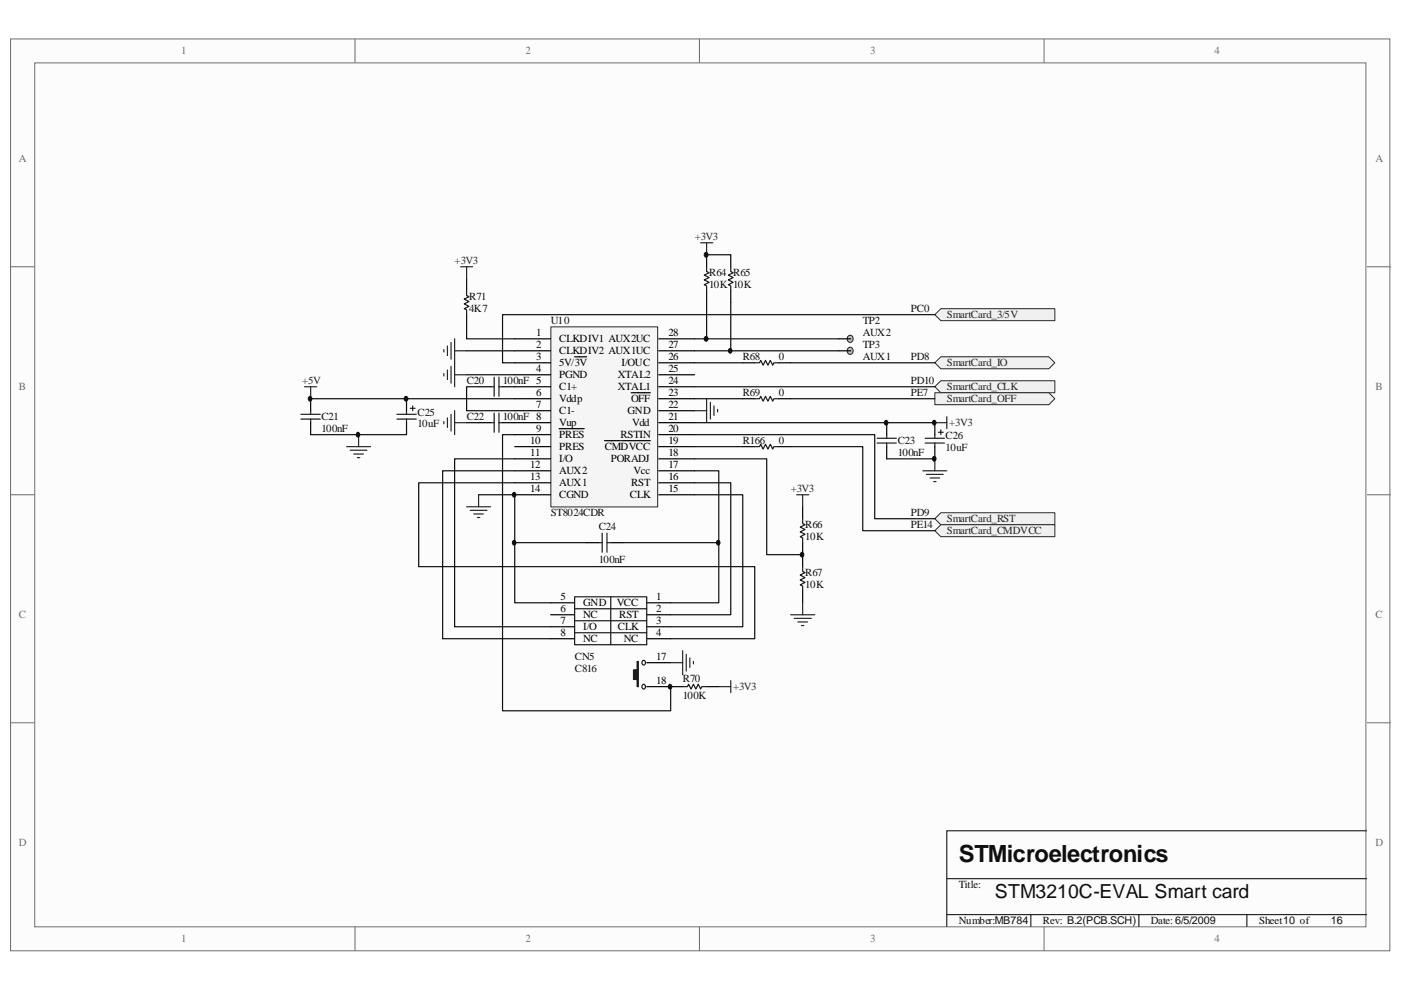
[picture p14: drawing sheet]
<svg xmlns="http://www.w3.org/2000/svg" width="297mm" height="210mm" viewBox="0 0 297 210" stroke-linecap="round" stroke-linejoin="round" font-family="sans-serif">
<defs><g id="words">
<text font-size="5" fill="#0e0e0e" x="203.3" y="182.7">STMicroelectronics</text>
<text font-size="4.1" fill="#0e0e0e" x="210.9" y="190.5">STM3210C-EVAL Smart card</text>
<g font-size="2.3" fill="#706f64">
<text x="38.4" y="11.5">1</text>
<text x="111.4" y="11.5">2</text>
<text x="184.5" y="11.5">3</text>
<text x="257.5" y="11.5">4</text>
<text x="4" y="34.4">A</text>
<text x="291.6" y="34.4">A</text>
<text x="4" y="82.7">B</text>
<text x="291.6" y="82.7">B</text>
<text x="4" y="131.1">C</text>
<text x="291.6" y="131.1">C</text>
<text x="4" y="179.4">D</text>
<text x="291.6" y="179.4">D</text>
<text x="38.4" y="199.8">1</text>
<text x="111.4" y="199.8">2</text>
<text x="184.5" y="199.8">3</text>
<text x="257.5" y="199.8">4</text>
</g>
<g font-size="2.3" fill="#262626">
<text x="147.3" y="50.9">+3V3</text>
<text x="96.4" y="56">+3V3</text>
<text x="200.7" y="67.5">SmartCard_3/5V</text>
<text x="200.7" y="77.6">SmartCard_IO</text>
<text x="64.1" y="81.4">+5V</text>
<text x="200.7" y="82.7">SmartCard_CLK</text>
<text x="200.7" y="85.3">SmartCard_OFF</text>
<text x="201.2" y="90.4">+3V3</text>
<text x="167.7" y="104.4">+3V3</text>
<text x="200.7" y="110.7">SmartCard_RST</text>
<text x="200.7" y="113.3">SmartCard_CMDVCC</text>
<text x="155.4" y="146.3">+3V3</text>
</g>
<g font-size="2.3" fill="#0e0e0e">
<text x="150.4" y="58.6">R64 R65</text>
<text x="99.5" y="63.7">R71</text>
<text x="150.4" y="61.1">10K 10K</text>
<text x="99.5" y="66.2">4K7</text>
<text x="116.8" y="68.7">U10</text>
<text x="183" y="68.7">TP2</text>
<text x="183" y="71.3">AUX2</text>
<text x="193.1" y="66.2">PC0</text>
<text x="157.5" y="76.4">R68</text>
<text x="165.1" y="76.4">0</text>
<text x="183" y="73.8">TP3</text>
<text x="183" y="76.4">AUX1</text>
<text x="193.1" y="76.4">PD8</text>
<text x="99" y="81.4">C20</text>
<text x="106.6" y="81.4">100nF 5</text>
<text x="157.5" y="84">R69</text>
<text x="165.1" y="84">0</text>
<text x="193.1" y="81.4">PD10</text>
<text x="193.1" y="84">PE7</text>
<text x="68.2" y="89.1">C21</text>
<text x="88.5" y="88.1">C25</text>
<text x="99" y="89.1">C22</text>
<text x="106.6" y="89.1">100nF 8</text>
<text x="68.2" y="91.7">100nF</text>
<text x="88.5" y="90.6">10uF</text>
<text x="157.5" y="94.2">R166</text>
<text x="165.1" y="94.2">0</text>
<text x="190.3" y="94.2">C23</text>
<text x="200.5" y="93.2">C26</text>
<text x="200.5" y="95.7">10uF</text>
<text x="190.3" y="96.7">100nF</text>
<text x="116.8" y="109.4">ST8024CDR</text>
<text x="127" y="112.3">C24</text>
<text x="170.7" y="112">R66</text>
<text x="193.1" y="109.4">PD9</text>
<text x="193.1" y="112">PE14</text>
<text x="127" y="119.4">100nF</text>
<text x="170.7" y="114.6">10K</text>
<text x="170.7" y="122.2">R67</text>
<text x="170.7" y="124.7">10K</text>
<text x="121.9" y="140">CN5</text>
<text x="121.9" y="142.5">C816</text>
<text x="144.8" y="144.6">R70</text>
<text x="144.8" y="148.1">100K</text>
<text x="203.3" y="188.3">Title:</text>
<text x="203.3" y="196">Number:MB784</text>
<text x="221.1" y="196">Rev: B.2(PCB.SCH)</text>
<text x="244" y="196">Date:6/5/2009</text>
<text x="267" y="196">Sheet10 of</text>
<text x="282.2" y="196">16</text>
</g>
<g font-size="2.3">
<text x="113.7" y="71.3">1</text>
<text x="141.7" y="71.3">28</text>
<text x="113.7" y="73.8">2</text>
<text x="113.7" y="76.4">3</text>
<text x="118.6" y="72.6">CLKDIV1 AUX2UC</text>
<text x="118.6" y="75.1">CLKDIV2 AUX1UC</text>
<text x="118.6" y="77.6">5V/3V</text>
<text x="131.8" y="77.6">I/OUC</text>
<text x="141.7" y="76.4">26</text>
<text x="141.7" y="73.8">27</text>
<text x="113.7" y="78.9">4</text>
<text x="113.7" y="84">6</text>
<text x="118.6" y="80.2">PGND</text>
<text x="118.6" y="82.7">C1+</text>
<text x="131" y="82.7">XTAL1</text>
<text x="131" y="80.2">XTAL2</text>
<text x="141.7" y="84">23</text>
<text x="141.7" y="81.4">24</text>
<text x="141.7" y="78.9">25</text>
<text x="113.7" y="86.6">7</text>
<text x="118.6" y="85.3">Vddp</text>
<text x="118.6" y="87.8">C1-</text>
<text x="133.1" y="87.8">GND</text>
<text x="133.8" y="85.3">OFF</text>
<text x="141.7" y="89.1">21</text>
<text x="141.7" y="86.6">22</text>
<text x="112.4" y="94.2">10</text>
<text x="113.7" y="91.7">9</text>
<text x="118.6" y="90.4">Vup</text>
<text x="118.6" y="92.9">PRES</text>
<text x="118.6" y="95.5">PRES</text>
<text x="128.2" y="95.5">CMDVCC</text>
<text x="131.5" y="92.9">RSTIN</text>
<text x="134.1" y="90.4">Vdd</text>
<text x="141.7" y="94.2">19</text>
<text x="141.7" y="91.7">20</text>
<text x="112.4" y="96.7">11</text>
<text x="112.4" y="99.3">12</text>
<text x="112.4" y="101.8">13</text>
<text x="118.6" y="98">I/O</text>
<text x="118.6" y="100.5">AUX2</text>
<text x="129.5" y="98">PORADJ</text>
<text x="134.3" y="100.5">Vcc</text>
<text x="141.7" y="101.8">16</text>
<text x="141.7" y="99.3">17</text>
<text x="141.7" y="96.7">18</text>
<text x="112.4" y="104.4">14</text>
<text x="118.6" y="103.1">AUX1</text>
<text x="118.6" y="105.6">CGND</text>
<text x="133.6" y="105.6">CLK</text>
<text x="133.8" y="103.1">RST</text>
<text x="141.7" y="104.4">15</text>
<text x="118.8" y="127.3">5</text>
<text x="118.8" y="129.8">6</text>
<text x="123.7" y="128.5">GND</text>
<text x="123.7" y="131.1">NC</text>
<text x="130.8" y="128.5">VCC</text>
<text x="131.3" y="131.1">RST</text>
<text x="139.1" y="127.3">1</text>
<text x="139.1" y="129.8">2</text>
<text x="118.8" y="132.3">7</text>
<text x="118.8" y="134.9">8</text>
<text x="123.7" y="133.6">I/O</text>
<text x="123.7" y="136.1">NC</text>
<text x="131" y="133.6">CLK</text>
<text x="132.3" y="136.1">NC</text>
<text x="139.1" y="132.3">3</text>
<text x="139.1" y="134.9">4</text>
<text x="139.1" y="140">17</text>
<text x="139.1" y="145.1">18</text>
</g>
</g></defs>
<path d="M2.3 8.3h292.4v193.3h-292.4z" fill="#fcfcfc"/>
<path d="M2.2 8.3h292.5v193.3h-292.5z" fill="none" stroke="#6e6e6e" stroke-width=".21"/>
<path d="M7.4 13.4h282.2v183.1h-282.2z" fill="#fcfcfc"/>
<g fill="none" stroke="#6e6e6e" stroke-width=".21">
<path d="M7.4 13.3h282.2v183.2h-282.2zM75.3 8.2v5.1M148.3 8.2v5.1M221.4 8.2v5.1M2.2 56.6h5.1M289.8 56.6h5.1M2.2 104.9h5.1M289.8 104.9h5.1M2.2 153.2h5.1M289.8 153.2h5.1M75.3 196.5v5.1M148.3 196.5v5.1"/>
<path d="M221.4 196.5v5.1"/>
</g>
<path d="M289.8 176.1h-89.1v20.4M200.7 186.3h89.1M200.7 193.9h89.1M218.6 193.9v2.6M241.5 193.9v2.6M264.4 193.9v2.6" fill="none" stroke="#000" stroke-width=".21"/>
<path d="M116.8 127.8h5M116.8 130.3h5M116.8 132.9h5M116.8 135.4h5M137.1 127.8h5.1M137.1 130.3h5.1M137.1 132.9h5.1M137.1 135.4h5.1M137.1 145.6h5.1M137.1 140.5h5.1" fill="none" stroke="#000" stroke-width=".25"/>
<path d="M121.8 126.5h15.3v10.2h-15.3zM121.8 129.1h15.3M121.8 134.2h15.3M121.8 131.6h15.3M129.5 126.5v10.2M136.3 145.2a.45 .45 0 0 1 .6 .4 .45 .45 0 0 1-.6 .4 .6 .6 0 0 1 0-.8zM136.3 140.1a.45 .45 0 0 1 .6 .4 .45 .45 0 0 1-.6 .4 .6 .6 0 0 1 0-.8z" fill="none" stroke="#1c1c1c" stroke-width=".25"/>
<path d="M135.1 140.3h.2v5.3h-.2v-1.5h-.8v-2.1h.8z" fill-rule="evenodd" fill="#1c1c1c"/>
<path d="M135.1 140.3h.2v5.3h-.2v-1.5h-.8v-2.1h.8z" fill="none" stroke="#1c1c1c" stroke-width=".25"/>
<path d="M116.8 69.3h22.6v38.2h-22.6z" fill="#f5f5f5"/>
<path d="M116.8 69.3h22.6v38.2h-22.6z" fill="none" stroke="#262626" stroke-width=".21"/>
<g fill="none" stroke="#000" stroke-width=".25">
<path d="M98.9 59.1v2.5M149.8 54v2.6M154.9 54v2.6M98.9 66.7v2.6M109.1 71.8h7.7M109.1 74.4h7.7M109.1 76.9h7.7M109.1 79.5h7.7M121.8 75.6h2.6M139.7 71.8h7.6M139.7 74.4h7.6M139.7 76.9h7.6"/>
<path d="M139.7 79.5h7.6M149.8 61.6v2.6M154.9 61.6v2.6M157.5 76.9h2.5M165.1 76.9h2.5M65.9 84.5v2.6M65.9 89.6v2.6M86.2 84.5v2.6M86.2 89.6v2.6M101.5 82h2.5M101.5 89.6h2.5M106.5 82h10.3"/>
<path d="M106.5 89.6h10.3M109.1 84.5h7.7M109.1 87.1h7.7M109.1 92.2h7.7M109.1 94.7h7.7M109.1 97.3h7.7M109.1 99.8h7.7M118.5 90.9h5.4M128.2 93.4h3.3M131.8 93.4h6.1M133.8 83.3h4.1M139.7 82h7.6"/>
<path d="M139.7 84.5h7.6M139.7 87.1h7.6M139.7 89.6h7.6M139.7 92.2h7.6M139.7 94.7h7.6M139.7 97.3h7.6M139.7 99.8h7.6M157.5 84.5h2.5M165.1 84.5h2.5M188 89.6v2.6M188 94.7v2.6M198.2 89.6v2.6"/>
<path d="M198.2 94.7v2.6M109.1 102.4h7.7M109.1 104.9h7.7M124.4 115.1h2.5M129.5 115.1h2.5M139.7 102.4h7.6M139.7 104.9h7.6M170.2 107.4v2.6M170.2 115.1v5M170.2 125.3v2.5M142.2 145.6h2.5M149.8 145.6h2.6"/>
</g>
<g fill="none" stroke="#1c1c1c" stroke-width=".25">
<path d="M149.8 56.6v1l.6 .2-1.1 .5 1.1 .5-1.1 .6 1.1 .5-1.1 .5 .5 .2v1M154.9 56.6v1l.5 .2-1 .5 1 .5-1 .6 1 .5-1 .5 .5 .2v1M98.9 61.6v1.1l.5 .2-1 .5 1 .5-1 .5 1 .5-1 .5 .5 .3v1M104.8 80v4M105.8 80v4M160 76.9h1l.3-.5 .5 1 .5-1 .5 1 .5-1 .5 1 .3-.5h1M63.8 88.9h4.1M63.8 87.8h4.1M65.9 87.1v.7M65.9 88.9v.7M84.2 88.9h4.1M84.2 87.8h4.1"/>
<path d="M86.2 87.1v.7M86.2 88.9v.7M87 86.6h1M87.5 86.1v1M104 82h.8M104 89.6h.8M104.8 87.6v4.1M105.8 87.6v4.1M105.8 82h.7M105.8 89.6h.7M160 84.5h1l.3-.5 .5 1 .5-1 .5 1 .5-1 .5 1 .3-.5h1M186 93.9h4"/>
<path d="M186 92.9h4M188 92.2v.7M188 93.9v.8M196.2 93.9h4M196.2 92.9h4M198.2 92.2v.7M198.2 93.9v.8M199 91.7h1M199.5 91.1v1.1M126.9 115.1h.8M127.7 113v4.1M128.7 113v4.1"/>
<path d="M128.7 115.1h.8M170.2 110v1l.5 .3-1 .5 1 .5-1 .5 1 .5-1 .5 .5 .2v1.1M170.2 120.1v1.1l.5 .2-1 .5 1 .6-1 .5 1 .5-1 .5 .5 .2v1.1M144.7 145.6h1.1l.2-.5 .5 1 .5-1 .5 1 .5-1 .5 1 .3-.5h1"/>
</g>
<g fill="none" stroke="#0e0e0e" stroke-width=".25">
<path d="M149.8 54h5.1M98.9 69.3v2.5h10.2M98.9 79.5h10.2M98.9 74.4h10.2M147.3 76.9h10.2M149.8 64.2v7.6h-2.5M149.8 71.8h28M154.9 64.2v10.2h-7.6M154.9 74.4h22.9M65.9 92.2h20.3M65.9 84.5h43.2M98.9 89.6h2.6"/>
<path d="M101.5 82h-2.6v5.1h10.2M109.1 97.3h-12.7v35.6h20.4M109.1 99.8h-15.3v35.6h23M109.1 92.2h-2.6v58.5h35.7v-5.1M147.3 99.8h5.1v28h-10.2M147.3 97.3h15.3v20.3h7.6M147.3 84.5h10.2M147.3 89.6h50.9M188 97.3h10.2M101.5 104.9h7.6v22.9h7.7M109.1 102.4h-20.3v17.7h71.2v15.3h-17.8M109.1 115.1h15.3"/>
<path d="M132 115.1h20.4M147.3 102.4h7.6v27.9h-12.7M147.3 104.9h10.2v28h-15.3"/>
</g>
<g fill="none" stroke="#262626" stroke-width=".25">
<path d="M97.7 56.6h2.5M98.9 56.6v2.5M148.5 51.5h2.6M149.8 51.5v2.5M94.1 74.1v.5M94.1 79.2v.5M94.9 73.4v2M94.9 78.4v2.1M95.6 72.6v3.6M95.6 77.7v3.5M96.4 71.8v10.2M96.4 79.5h2.5"/>
<path d="M96.4 74.4h2.5M64.6 82h2.5M65.9 82v2.5M73.5 94.7h5.1M74.2 95.5h3.6M75 96.3h2M75.8 97h.5M76 92.2v2.5M94.1 89.4v.5M94.9 88.6v2M95.6 87.8v3.6M96.4 87.1v5.1"/>
<path d="M96.4 89.6h2.5M147.3 87.1h2.5M149.8 84.5v5.1M150.6 85.3v3.6M151.4 86.1v2M152.1 86.8v.5M195.7 99.8h5M198.2 89.6h2.5M198.2 97.3v2.5M200.7 88.3v2.6M98.9 107.4h5.1M99.7 108.2h3.5"/>
<path d="M100.5 109h2M101.2 109.7h.5M101.5 104.9v2.5M168.9 104.9h2.6M170.2 104.9v2.5M196.4 100.6h3.6M197.2 101.3h2M197.9 102.1h.6M144.7 138v5M145.5 138.7v3.6M146.3 139.5v2M167.6 130.3h5.2"/>
<path d="M168.4 131.1h3.6M169.2 131.9h2M169.9 132.6h.5M170.2 127.8v2.5M142.2 140.5h2.5M147 140.3v.5M152.4 145.6h2.5M154.9 144.3v2.6"/>
</g>
<path d="M179.8 71.3a.67 .67 0 0 1 .9 .1 .67 .67 0 0 1 0 .9 .67 .67 0 0 1-.9 .1 .86 .86 0 0 1 0-1.1z" fill-rule="evenodd" fill="#c0c0c0"/>
<path d="M179.8 71.3a.67 .67 0 0 1 .9 .1 .67 .67 0 0 1 0 .9 .67 .67 0 0 1-.9 .1 .86 .86 0 0 1 0-1.1z" fill="none" stroke="#1c1c1c" stroke-width=".21"/>
<path d="M177.8 71.8h2.6" fill="none" stroke="#000" stroke-width=".25"/>
<path d="M179.8 73.8a.67 .67 0 0 1 .9 .1 .67 .67 0 0 1 0 .9 .67 .67 0 0 1-.9 .1 .86 .86 0 0 1 0-1.1z" fill-rule="evenodd" fill="#c0c0c0"/>
<path d="M179.8 73.8a.67 .67 0 0 1 .9 .1 .67 .67 0 0 1 0 .9 .67 .67 0 0 1-.9 .1 .86 .86 0 0 1 0-1.1z" fill="none" stroke="#1c1c1c" stroke-width=".21"/>
<path d="M177.8 74.4h2.6" fill="none" stroke="#000" stroke-width=".25"/>
<path d="M198.2 66.7l1.3-1.3h24.1v2.6h-24.1z" fill-rule="evenodd" fill="#f0f0f0"/>
<path d="M198.2 66.7l1.3-1.3h24.1v2.6h-24.1z" fill="none" stroke="#262626" stroke-width=".21"/>
<path d="M198.2 76.9l1.3-1.3h22.9l1.2 1.3-1.2 1.3h-22.9z" fill-rule="evenodd" fill="#f0f0f0"/>
<path d="M198.2 76.9l1.3-1.3h22.9l1.2 1.3-1.2 1.3h-22.9z" fill="none" stroke="#262626" stroke-width=".21"/>
<path d="M198.2 110l1.3-1.3h24.1v2.6h-24.1z" fill-rule="evenodd" fill="#f0f0f0"/>
<path d="M198.2 110l1.3-1.3h24.1v2.6h-24.1z" fill="none" stroke="#262626" stroke-width=".21"/>
<path d="M198.2 82l1.3-1.3h24.1v2.6h-24.1z" fill-rule="evenodd" fill="#f0f0f0"/>
<path d="M198.2 82l1.3-1.3h24.1v2.6h-24.1z" fill="none" stroke="#262626" stroke-width=".21"/>
<path d="M198.2 83.3h24.2l1.2 1.2-1.2 1.3h-24.2z" fill-rule="evenodd" fill="#f0f0f0"/>
<path d="M198.2 83.3h24.2l1.2 1.2-1.2 1.3h-24.2z" fill="none" stroke="#262626" stroke-width=".21"/>
<path d="M198.2 112.5l1.3-1.2h24.1v2.5h-24.1z" fill-rule="evenodd" fill="#f0f0f0"/>
<path d="M198.2 112.5l1.3-1.2h24.1v2.5h-24.1z" fill="none" stroke="#262626" stroke-width=".21"/>
<path d="M167.6 76.9h30.6M198.2 66.7h-91.7v10.2h2.6M147.3 92.2h38.2v17.8h12.7M147.3 82h50.9M147.3 94.7h10.2M167.6 94.7h15.3v17.8h15.3M167.6 84.5h30.6" fill="none" stroke="#0e0e0e" stroke-width=".25"/>
<path d="M157.5 94.7h2.5M165.1 94.7h2.5" fill="none" stroke="#000" stroke-width=".25"/>
<path d="M160 94.7h1l.3-.5 .5 1 .5-1 .5 1 .5-1 .5 1 .3-.5h1" fill="none" stroke="#1c1c1c" stroke-width=".25"/>
<path d="M65.5 84.1a.46 .46 0 0 1 .6 .4 .46 .46 0 0 1-.6 .5 .61 .61 0 0 1 0-.9z" fill-rule="evenodd" fill="#0e0e0e"/>
<path d="M65.5 84.1a.46 .46 0 0 1 .6 .4 .46 .46 0 0 1-.6 .5 .61 .61 0 0 1 0-.9z" fill="none" stroke="#0e0e0e" stroke-width=".21"/>
<path d="M75.7 91.7a.45 .45 0 0 1 .6 .5 .45 .45 0 0 1-.6 .4 .6 .6 0 0 1 0-.9z" fill-rule="evenodd" fill="#0e0e0e"/>
<path d="M75.7 91.7a.45 .45 0 0 1 .6 .5 .45 .45 0 0 1-.6 .4 .6 .6 0 0 1 0-.9z" fill="none" stroke="#0e0e0e" stroke-width=".21"/>
<path d="M85.9 84.1a.47 .47 0 0 1 .6 .4 .47 .47 0 0 1-.6 .5 .6 .6 0 0 1 0-.9z" fill-rule="evenodd" fill="#0e0e0e"/>
<path d="M85.9 84.1a.47 .47 0 0 1 .6 .4 .47 .47 0 0 1-.6 .5 .6 .6 0 0 1 0-.9z" fill="none" stroke="#0e0e0e" stroke-width=".21"/>
<path d="M108.8 114.6a.45 .45 0 0 1 .6 .5 .45 .45 0 0 1-.6 .4 .6 .6 0 0 1 0-.9z" fill-rule="evenodd" fill="#0e0e0e"/>
<path d="M108.8 114.6a.45 .45 0 0 1 .6 .5 .45 .45 0 0 1-.6 .4 .6 .6 0 0 1 0-.9z" fill="none" stroke="#0e0e0e" stroke-width=".21"/>
<path d="M108.8 104.5a.45 .45 0 0 1 .6 .4 .45 .45 0 0 1-.6 .4 .6 .6 0 0 1 0-.8z" fill-rule="evenodd" fill="#0e0e0e"/>
<path d="M108.8 104.5a.45 .45 0 0 1 .6 .4 .45 .45 0 0 1-.6 .4 .6 .6 0 0 1 0-.8z" fill="none" stroke="#0e0e0e" stroke-width=".21"/>
<path d="M141.9 145.2a.45 .45 0 0 1 .5 .4 .45 .45 0 0 1-.5 .4 .6 .6 0 0 1 0-.8z" fill-rule="evenodd" fill="#0e0e0e"/>
<path d="M141.9 145.2a.45 .45 0 0 1 .5 .4 .45 .45 0 0 1-.5 .4 .6 .6 0 0 1 0-.8z" fill="none" stroke="#0e0e0e" stroke-width=".21"/>
<path d="M149.5 71.4a.46 .46 0 0 1 .6 .4 .46 .46 0 0 1-.6 .5 .59 .59 0 0 1 0-.9z" fill-rule="evenodd" fill="#0e0e0e"/>
<path d="M149.5 71.4a.46 .46 0 0 1 .6 .4 .46 .46 0 0 1-.6 .5 .59 .59 0 0 1 0-.9z" fill="none" stroke="#0e0e0e" stroke-width=".21"/>
<path d="M149.5 53.6a.47 .47 0 0 1 .6 .4 .47 .47 0 0 1-.6 .5 .6 .6 0 0 1 0-.9z" fill-rule="evenodd" fill="#0e0e0e"/>
<path d="M149.5 53.6a.47 .47 0 0 1 .6 .4 .47 .47 0 0 1-.6 .5 .6 .6 0 0 1 0-.9z" fill="none" stroke="#0e0e0e" stroke-width=".21"/>
<path d="M152.1 114.6a.45 .45 0 0 1 .6 .5 .45 .45 0 0 1-.6 .4 .6 .6 0 0 1 0-.9z" fill-rule="evenodd" fill="#0e0e0e"/>
<path d="M152.1 114.6a.45 .45 0 0 1 .6 .5 .45 .45 0 0 1-.6 .4 .6 .6 0 0 1 0-.9z" fill="none" stroke="#0e0e0e" stroke-width=".21"/>
<path d="M154.6 73.9a.45 .45 0 0 1 .6 .5 .45 .45 0 0 1-.6 .4 .6 .6 0 0 1 0-.9z" fill-rule="evenodd" fill="#0e0e0e"/>
<path d="M154.6 73.9a.45 .45 0 0 1 .6 .5 .45 .45 0 0 1-.6 .4 .6 .6 0 0 1 0-.9z" fill="none" stroke="#0e0e0e" stroke-width=".21"/>
<path d="M169.9 117.2a.45 .45 0 0 1 .5 .4 .45 .45 0 0 1-.5 .4 .6 .6 0 0 1 0-.8z" fill-rule="evenodd" fill="#0e0e0e"/>
<path d="M169.9 117.2a.45 .45 0 0 1 .5 .4 .45 .45 0 0 1-.5 .4 .6 .6 0 0 1 0-.8z" fill="none" stroke="#0e0e0e" stroke-width=".21"/>
<path d="M187.7 89.2a.45 .45 0 0 1 .6 .4 .45 .45 0 0 1-.6 .5 .6 .6 0 0 1 0-.9z" fill-rule="evenodd" fill="#0e0e0e"/>
<path d="M187.7 89.2a.45 .45 0 0 1 .6 .4 .45 .45 0 0 1-.6 .5 .6 .6 0 0 1 0-.9z" fill="none" stroke="#0e0e0e" stroke-width=".21"/>
<path d="M197.9 96.8a.45 .45 0 0 1 .6 .5 .45 .45 0 0 1-.6 .4 .6 .6 0 0 1 0-.9z" fill-rule="evenodd" fill="#0e0e0e"/>
<path d="M197.9 96.8a.45 .45 0 0 1 .6 .5 .45 .45 0 0 1-.6 .4 .6 .6 0 0 1 0-.9z" fill="none" stroke="#0e0e0e" stroke-width=".21"/>
<path d="M197.9 89.2a.45 .45 0 0 1 .6 .4 .45 .45 0 0 1-.6 .5 .6 .6 0 0 1 0-.9z" fill-rule="evenodd" fill="#0e0e0e"/>
<path d="M197.9 89.2a.45 .45 0 0 1 .6 .4 .45 .45 0 0 1-.6 .5 .6 .6 0 0 1 0-.9z" fill="none" stroke="#0e0e0e" stroke-width=".21"/>
<use href="#words"/>
</svg>
